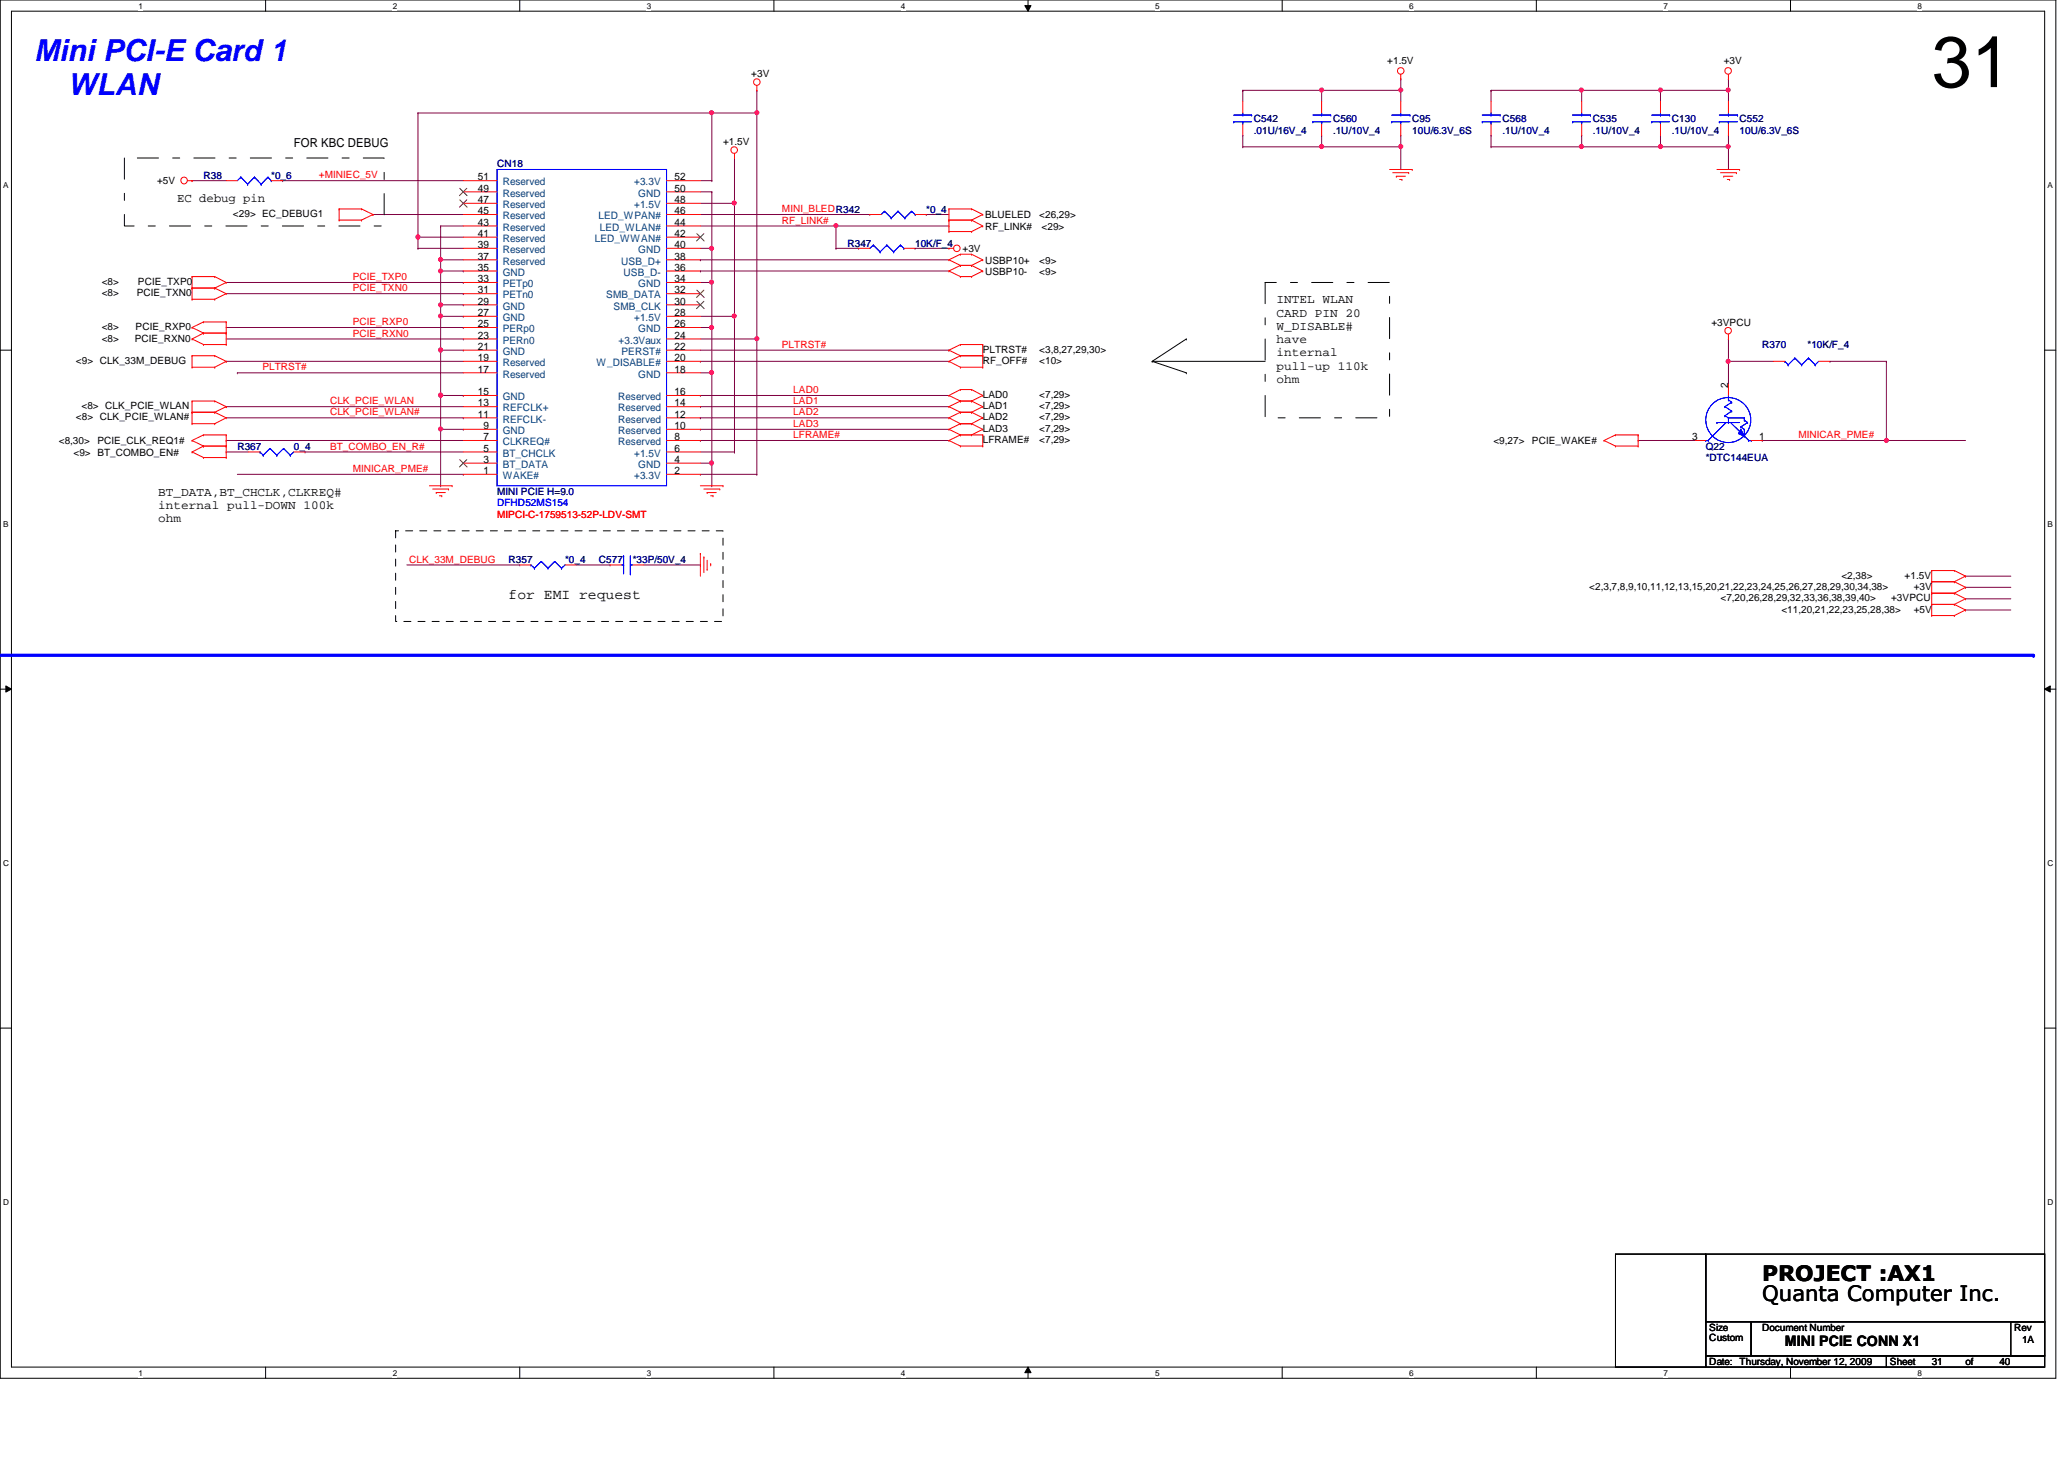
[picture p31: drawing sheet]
<svg xmlns="http://www.w3.org/2000/svg" width="297mm" height="210mm" viewBox="0 0 297 210" stroke-linecap="round" stroke-linejoin="round" font-family="sans-serif">
<defs><g id="words">
<text font-size="10.4" x="278" y="12.5">31</text>
<g font-size="4.4" fill="#00f">
<text x="4.9" y="8.8">Mini PCI-E Card 1</text>
<text x="9.8" y="13.7">WLAN</text>
</g>
<g font-size="3">
<text x="253.6" y="184.3">PROJECT :AX1</text>
<text x="253.6" y="187.2">Quanta Computer Inc.</text>
</g>
<g font-size="2.1">
<text x="73.2" y="86.1">for EMI request</text>
<text x="256.9" y="193.7">MINI PCIE CONN X1</text>
</g>
<g font-size="1.8">
<text x="42.3" y="21.1">FOR KBC DEBUG</text>
<text x="25.5" y="29">EC debug pin</text>
<text x="183.7" y="43.6">INTEL WLAN</text>
<text x="183.7" y="45.6">CARD PIN 20</text>
<text x="183.7" y="47.5">W_DISABLE#</text>
<text x="183.7" y="49.4">have</text>
<text x="183.7" y="51.3">internal</text>
<text x="183.7" y="53.2">pull-up 110k</text>
<text x="183.7" y="55.1">ohm</text>
<text x="22.8" y="71.3">BT_DATA,BT_CHCLK,CLKREQ#</text>
<text x="22.8" y="73.2">internal pull-DOWN 100k</text>
<text x="22.8" y="75.1">ohm</text>
</g>
<g font-size="1.5">
<text x="68.8" y="26">51</text>
<text x="68.8" y="27.6">49</text>
<text x="68.8" y="29.2">47</text>
<text x="97.1" y="26">52</text>
<text x="97.1" y="27.6">50</text>
<text x="97.1" y="29.2">48</text>
<text x="68.8" y="30.8">45</text>
<text x="68.8" y="32.5">43</text>
<text x="68.8" y="34.1">41</text>
<text x="68.8" y="35.7">39</text>
<text x="97.1" y="30.8">46</text>
<text x="97.1" y="32.5">44</text>
<text x="97.1" y="34.1">42</text>
<text x="97.1" y="35.7">40</text>
<text x="68.8" y="37.3">37</text>
<text x="68.8" y="38.9">35</text>
<text x="68.8" y="40.6">33</text>
<text x="97.1" y="37.3">38</text>
<text x="97.1" y="38.9">36</text>
<text x="97.1" y="40.6">34</text>
<text x="68.8" y="42.2">31</text>
<text x="68.8" y="43.8">29</text>
<text x="68.8" y="45.5">27</text>
<text x="68.8" y="47.1">25</text>
<text x="97.1" y="42.2">32</text>
<text x="97.1" y="43.8">30</text>
<text x="97.1" y="45.5">28</text>
<text x="97.1" y="47.1">26</text>
<text x="68.8" y="48.7">23</text>
<text x="68.8" y="50.3">21</text>
<text x="68.8" y="51.9">19</text>
<text x="68.8" y="53.6">17</text>
<text x="97.1" y="48.7">24</text>
<text x="97.1" y="50.3">22</text>
<text x="97.1" y="51.9">20</text>
<text x="97.1" y="53.6">18</text>
<text x="68.8" y="56.9">15</text>
<text x="68.8" y="58.5">13</text>
<text x="97.1" y="56.9">16</text>
<text x="97.1" y="58.5">14</text>
<text x="248.7" y="55.8" transform="rotate(-90 248.7 55.8)">2</text>
<text x="68.8" y="60.1">11</text>
<text x="69.6" y="61.7">9</text>
<text x="69.6" y="63.3">7</text>
<text x="69.6" y="65">5</text>
<text x="97.1" y="65">6</text>
<text x="97.1" y="60.1">12</text>
<text x="97.1" y="61.7">10</text>
<text x="97.1" y="63.3">8</text>
<text x="243.5" y="63.3">3</text>
<text x="253.2" y="63.3">1</text>
<text x="69.6" y="66.6">3</text>
<text x="69.6" y="68.2">1</text>
<text x="97.1" y="66.6">4</text>
<text x="97.1" y="68.2">2</text>
</g>
<g font-size="1.5" fill="#004080">
<text x="72.3" y="26.7">Reserved</text>
<text x="72.3" y="28.3">Reserved</text>
<text x="72.3" y="29.9">Reserved</text>
<text x="91.3" y="26.7">+3.3V</text>
<text x="91.3" y="29.9">+1.5V</text>
<text x="91.9" y="28.3">GND</text>
<text x="72.3" y="31.5">Reserved</text>
<text x="72.3" y="33.2">Reserved</text>
<text x="72.3" y="34.8">Reserved</text>
<text x="85.6" y="34.8">LED_WWAN#</text>
<text x="86.1" y="31.5">LED_WPAN#</text>
<text x="86.3" y="33.2">LED_WLAN#</text>
<text x="72.3" y="36.4">Reserved</text>
<text x="72.3" y="38.1">Reserved</text>
<text x="72.3" y="39.7">GND</text>
<text x="72.3" y="41.3">PETp0</text>
<text x="89.4" y="38.1">USB_D+</text>
<text x="89.7" y="39.7">USB_D-</text>
<text x="91.9" y="36.4">GND</text>
<text x="91.9" y="41.3">GND</text>
<text x="72.3" y="42.9">PETn0</text>
<text x="72.3" y="44.5">GND</text>
<text x="72.3" y="46.2">GND</text>
<text x="72.3" y="47.8">PERp0</text>
<text x="87.2" y="42.9">SMB_DATA</text>
<text x="88.3" y="44.5">SMB_CLK</text>
<text x="91.3" y="46.2">+1.5V</text>
<text x="91.9" y="47.8">GND</text>
<text x="72.3" y="49.4">PERn0</text>
<text x="72.3" y="51.1">GND</text>
<text x="72.3" y="52.7">Reserved</text>
<text x="85.8" y="52.7">W_DISABLE#</text>
<text x="89" y="49.4">+3.3Vaux</text>
<text x="89.4" y="51.1">PERST#</text>
<text x="72.3" y="54.3">Reserved</text>
<text x="72.3" y="57.6">GND</text>
<text x="72.3" y="59.2">REFCLK+</text>
<text x="89" y="57.6">Reserved</text>
<text x="89" y="59.2">Reserved</text>
<text x="91.9" y="54.3">GND</text>
<text x="72.3" y="60.8">REFCLK-</text>
<text x="72.3" y="62.4">GND</text>
<text x="72.3" y="64.1">CLKREQ#</text>
<text x="72.3" y="65.7">BT_CHCLK</text>
<text x="89" y="60.8">Reserved</text>
<text x="89" y="62.4">Reserved</text>
<text x="89" y="64.1">Reserved</text>
<text x="91.3" y="65.7">+1.5V</text>
<text x="72.3" y="67.3">BT_DATA</text>
<text x="72.3" y="68.9">WAKE#</text>
<text x="91.3" y="68.9">+3.3V</text>
<text x="91.9" y="67.3">GND</text>
</g>
<g font-size="1.4">
<text x="108.1" y="11.1">+3V</text>
<text x="199.6" y="9.1">+1.5V</text>
<text x="248.1" y="9.1">+3V</text>
<text x="104.1" y="20.8">+1.5V</text>
<text x="22.6" y="26.5">+5V</text>
<text x="33.5" y="31.2">&lt;29&gt; EC_DEBUG1</text>
<text x="141.8" y="33">RF_LINK#</text>
<text x="141.8" y="31.4">BLUELED</text>
<text x="149.6" y="31.4">&lt;26,29&gt;</text>
<text x="149.9" y="33">&lt;29&gt;</text>
<text x="14.6" y="41">&lt;8&gt;</text>
<text x="19.9" y="41">PCIE_TXP0</text>
<text x="138.5" y="36.3">+3V</text>
<text x="141.8" y="37.9">USBP10+</text>
<text x="141.8" y="39.5">USBP10-</text>
<text x="149.6" y="39.5">&lt;9&gt;</text>
<text x="149.6" y="37.9">&lt;9&gt;</text>
<text x="14.6" y="42.6">&lt;8&gt;</text>
<text x="14.6" y="47.5">&lt;8&gt;</text>
<text x="19.5" y="47.5">PCIE_RXP0</text>
<text x="19.7" y="42.6">PCIE_TXN0</text>
<text x="246.3" y="46.9">+3VPCU</text>
<text x="10.9" y="52.4">&lt;9&gt; CLK_33M_DEBUG</text>
<text x="14.6" y="49.1">&lt;8&gt;</text>
<text x="19.4" y="49.1">PCIE_RXN0</text>
<text x="141.4" y="52.4">RF_OFF#</text>
<text x="141.4" y="50.8">PLTRST#</text>
<text x="149.6" y="52.4">&lt;10&gt;</text>
<text x="149.6" y="50.8">&lt;3,8,27,29,30&gt;</text>
<text x="11.7" y="58.9">&lt;8&gt; CLK_PCIE_WLAN</text>
<text x="141.4" y="57.3">LAD0</text>
<text x="141.4" y="58.9">LAD1</text>
<text x="149.6" y="57.3">&lt;7,29&gt;</text>
<text x="149.6" y="58.9">&lt;7,29&gt;</text>
<text x="8.5" y="63.9">&lt;8,30&gt;</text>
<text x="10.6" y="65.5">&lt;9&gt; BT_COMBO_EN#</text>
<text x="10.9" y="60.5">&lt;8&gt; CLK_PCIE_WLAN#</text>
<text x="14" y="63.9">PCIE_CLK_REQ1#</text>
<text x="141.4" y="60.5">LAD2</text>
<text x="141.4" y="63.8">LFRAME#</text>
<text x="141.4" y="62.1">LAD3</text>
<text x="149.6" y="60.5">&lt;7,29&gt;</text>
<text x="149.6" y="63.8">&lt;7,29&gt;</text>
<text x="149.6" y="62.1">&lt;7,29&gt;</text>
<text x="214.9" y="63.9">&lt;9,27&gt;</text>
<text x="220.5" y="63.9">PCIE_WAKE#</text>
<text x="265" y="83.3">&lt;2,38&gt;</text>
<text x="274.1" y="83.3">+1.5V</text>
<text x="228.7" y="84.9">&lt;2,3,7,8,9,10,11,12,13,15,20,21,22,23,24,25,26,27,28,29,30,34,38&gt;</text>
<text x="247.6" y="86.5">&lt;7,20,26,28,29,32,33,36,38,39,40&gt;</text>
<text x="256.4" y="88.1">&lt;11,20,21,22,23,25,28,38&gt;</text>
<text x="272.2" y="86.5">+3VPCU</text>
<text x="275.4" y="84.9">+3V</text>
<text x="275.4" y="88.1">+5V</text>
<text x="246" y="191.5">Size</text>
<text x="253.6" y="191.5">Document Number</text>
<text x="289.9" y="191.5">Rev</text>
<text x="246" y="196.4">Date: Thursday, November 12, 2009</text>
<text x="246" y="193">Custom</text>
<text x="272" y="196.4">Sheet</text>
<text x="278" y="196.4">31</text>
<text x="282.9" y="196.4">of</text>
<text x="287.7" y="196.4">40</text>
<text x="291" y="193.2">1A</text>
</g>
<g font-size="1.4" fill="#000080">
<text x="180.5" y="17.6">C542</text>
<text x="191.9" y="17.6">C560</text>
<text x="203.2" y="17.6">C95</text>
<text x="216.2" y="17.6">C568</text>
<text x="229.2" y="17.6">C535</text>
<text x="240.6" y="17.6">C130</text>
<text x="250.4" y="17.6">C552</text>
<text x="180.5" y="19.2">.01U/16V_4</text>
<text x="191.9" y="19.2">.1U/10V_4</text>
<text x="203.2" y="19.2">10U/6.3V_6S</text>
<text x="216.2" y="19.2">.1U/10V_4</text>
<text x="229.2" y="19.2">.1U/10V_4</text>
<text x="240.6" y="19.2">.1U/10V_4</text>
<text x="250.4" y="19.2">10U/6.3V_6S</text>
<text x="29.3" y="25.7">R38</text>
<text x="39" y="25.7">*0_6</text>
<text x="71.5" y="24.1">CN18</text>
<text x="122" y="35.5">R347</text>
<text x="131.7" y="35.5">10K/F_4</text>
<text x="133.3" y="30.6">*0_4</text>
<text x="253.6" y="50.1">R370</text>
<text x="260.1" y="50.1">*10K/F_4</text>
<text x="34.2" y="64.7">R367</text>
<text x="42.3" y="64.7">0_4</text>
<text x="245.5" y="64.7">Q22</text>
<text x="71.5" y="71.2">MINI PCIE H=9.0</text>
<text x="245.5" y="66.4">*DTC144EUA</text>
<text x="73.2" y="81">R357</text>
<text x="81.3" y="81">*0_4</text>
<text x="86.2" y="81">C577</text>
<text x="91.1" y="81">*33P/50V_4</text>
</g>
<g font-size="1.4" fill="#f00">
<text x="45.9" y="25.7">+MINIEC_5V</text>
<text x="112.5" y="30.5">MINI_BLEDR342</text>
<text x="112.5" y="32.2">RF_LINK#</text>
<text x="50.8" y="41.9">PCIE_TXN0</text>
<text x="50.8" y="40.3">PCIE_TXP0</text>
<text x="50.8" y="46.8">PCIE_RXP0</text>
<text x="37.8" y="53.3">PLTRST#</text>
<text x="50.8" y="48.4">PCIE_RXN0</text>
<text x="112.5" y="50">PLTRST#</text>
<text x="47.5" y="58.2">CLK_PCIE_WLAN</text>
<text x="47.5" y="59.8">CLK_PCIE_WLAN#</text>
<text x="114.2" y="56.6">LAD0</text>
<text x="114.2" y="58.2">LAD1</text>
<text x="114.2" y="59.8">LAD2</text>
<text x="47.5" y="64.7">BT_COMBO_EN_R#</text>
<text x="114.2" y="63">LFRAME#</text>
<text x="114.2" y="61.4">LAD3</text>
<text x="258.8" y="63">MINICAR_PME#</text>
<text x="50.8" y="67.9">MINICAR_PME#</text>
<text x="71.5" y="74.5">MIPCI-C-1759513-52P-LDV-SMT</text>
<text x="58.9" y="80.9">CLK_33M_DEBUG</text>
</g>
<text font-size="1.4" fill="#00f" x="71.5" y="72.9">DFHD52MS154</text>
<g font-size="1.2">
<text x="19.9" y="1.2">1</text>
<text x="56.5" y="1.2">2</text>
<text x="93.1" y="1.2">3</text>
<text x="129.7" y="1.2">4</text>
<text x="166.2" y="1.2">5</text>
<text x="202.8" y="1.2">6</text>
<text x="239.4" y="1.2">7</text>
<text x="276" y="1.2">8</text>
<text x=".5" y="27.1">A</text>
<text x="294.7" y="27.1">A</text>
<text x=".5" y="75.8">B</text>
<text x="294.7" y="75.8">B</text>
<text x=".5" y="124.6">C</text>
<text x="294.7" y="124.6">C</text>
<text x=".5" y="173.4">D</text>
<text x="294.7" y="173.4">D</text>
<text x="19.9" y="197.9">1</text>
<text x="56.5" y="197.9">2</text>
<text x="93.1" y="197.9">3</text>
<text x="129.7" y="197.9">4</text>
<text x="166.2" y="197.9">5</text>
<text x="202.8" y="197.9">6</text>
<text x="239.4" y="197.9">7</text>
<text x="276" y="197.9">8</text>
</g>
</g></defs>
<path d="M0 0h295.9v198.3h-295.9zM1.6 1.6h292.7v195.1h-292.7z" fill="none" stroke="#000" stroke-width=".14"/>
<g fill="#fff">
<path d="M19.9 .2h.6v1.3h-.6z"/>
<path d="M19.9 196.8h.6v1.4h-.6z"/>
</g>
<path d="M38.2 0v1.6M38.2 196.7v1.6" fill="none" stroke="#000" stroke-width=".14"/>
<g fill="#fff">
<path d="M56.5 .2h.6v1.3h-.6z"/>
<path d="M56.5 196.8h.6v1.4h-.6z"/>
</g>
<path d="M74.8 0v1.6M74.8 196.7v1.6" fill="none" stroke="#000" stroke-width=".14"/>
<g fill="#fff">
<path d="M93.1 .2h.6v1.3h-.6z"/>
<path d="M93.1 196.8h.6v1.4h-.6z"/>
</g>
<path d="M111.4 0v1.6M111.4 196.7v1.6" fill="none" stroke="#000" stroke-width=".14"/>
<g fill="#fff">
<path d="M129.7 .2h.6v1.3h-.6z"/>
<path d="M129.7 196.8h.6v1.4h-.6z"/>
</g>
<path d="M147.5 .8h.9l-.4 .8zM148 0v1.6M148 196.7l.4 .8h-.9zM148 196.7v1.6" fill="none" stroke="#000" stroke-width=".14"/>
<path d="M147.5 .8h.9l-.4 .8zM148 196.7l.4 .8h-.9z" fill="#000"/>
<g fill="#fff">
<path d="M166.2 .2h.6v1.3h-.6z"/>
<path d="M166.2 196.8h.6v1.4h-.6z"/>
</g>
<path d="M184.5 0v1.6M184.5 196.7v1.6" fill="none" stroke="#000" stroke-width=".14"/>
<g fill="#fff">
<path d="M202.8 .2h.6v1.3h-.6z"/>
<path d="M202.8 196.8h.6v1.4h-.6z"/>
</g>
<path d="M221.1 0v1.6M221.1 196.7v1.6" fill="none" stroke="#000" stroke-width=".14"/>
<g fill="#fff">
<path d="M239.4 .2h.6v1.3h-.6z"/>
<path d="M239.4 196.8h.6v1.4h-.6z"/>
</g>
<path d="M257.7 0v1.6M257.7 196.7v1.6" fill="none" stroke="#000" stroke-width=".14"/>
<g fill="#fff">
<path d="M276 .2h.6v1.3h-.6z"/>
<path d="M276 196.8h.6v1.4h-.6z"/>
<path d="M.5 26h.7v1.3h-.7z"/>
<path d="M294.7 26h.7v1.3h-.7z"/>
<path d="M.5 74.8h.7v1.3h-.7z"/>
<path d="M294.7 74.8h.7v1.3h-.7z"/>
</g>
<path d="M0 50.4h1.6M294.3 50.4h1.6" fill="none" stroke="#000" stroke-width=".14"/>
<g fill="#fff">
<path d="M.5 123.5h.8v1.3h-.8z"/>
<path d="M294.7 123.5h.8v1.3h-.8z"/>
</g>
<path d="M0 99.1h1.6M.8 98.7l.8 .4-.8 .5zM294.3 99.1l.8-.4v.9zM294.3 99.1h1.6" fill="none" stroke="#000" stroke-width=".14"/>
<path d="M.8 98.7l.8 .4-.8 .5zM294.3 99.1l.8-.4v.9z" fill="#000"/>
<g fill="#fff">
<path d="M.5 172.3h.8v1.3h-.8z"/>
<path d="M294.7 172.3h.8v1.3h-.8z"/>
</g>
<path d="M0 147.9h1.6M294.3 147.9h1.6" fill="none" stroke="#000" stroke-width=".14"/>
<path d="M63.4 37.4h.1M63.4 37.4h3.3M282.9 82.9h.1M282.9 84.5h.1M282.9 87.8h.1M282.9 86.1h.1M282.9 82.9h6.5M282.9 84.5h6.5M282.9 87.8h6.5M282.9 86.1h6.5" fill="none" stroke="#800040" stroke-width=".14"/>
<circle cx="63.4" cy="37.3" r=".3" fill="#f0f"/>
<circle cx="63.4" cy="37.3" r=".3" fill="none" stroke="#f0f" stroke-width=".14"/>
<path d="M60.2 35.7h.1M60.2 34.1h.1M60.2 35.7h6.5M60.2 34.1v1.6M60.2 34.1h6.5M63.4 39h.1M63.4 32.5h.1M63.4 37.4h.1M63.4 32.5v6.5M63.4 32.5h3.3M43.9 65h.1M43.9 65h22.8" fill="none" stroke="#800040" stroke-width=".14"/>
<circle cx="60.1" cy="34.1" r=".31" fill="#f0f"/>
<circle cx="60.1" cy="34.1" r=".31" fill="none" stroke="#f0f" stroke-width=".14"/>
<g fill="none" stroke="#800040" stroke-width=".14">
<path d="M60.2 16.3h.1M60.2 16.3v17.8M214.6 13h.1M214.6 19.5h.1M214.6 13v1.6M214.6 19.5v1.6M227.6 13h.1M227.6 19.5h.1M227.6 13v1.6M227.6 19.5v1.6M248.7 52h.1M248.7 52h6.5"/>
<path d="M248.7 52v3.2M32.6 65h.1M32.6 65h3.2"/>
</g>
<circle cx="248.7" cy="52" r=".3" fill="#f0f"/>
<circle cx="248.7" cy="52" r=".3" fill="none" stroke="#f0f" stroke-width=".14"/>
<path d="M227.6 13h.1M227.6 13h11.4M263.4 52h.1M263.4 52h8.1M271.5 52h.1M271.5 52v11.4" fill="none" stroke="#800040" stroke-width=".14"/>
<circle cx="239" cy="12.9" r=".3" fill="#f0f"/>
<circle cx="239" cy="12.9" r=".3" fill="none" stroke="#f0f" stroke-width=".14"/>
<circle cx="227.6" cy="12.9" r=".3" fill="#f0f"/>
<circle cx="227.6" cy="12.9" r=".3" fill="none" stroke="#f0f" stroke-width=".14"/>
<path d="M214.6 13h.1M214.6 13h13M120.3 35.7h.1M120.3 32.5v3.2M120.3 35.7h3.3M123.6 35.7h.1M133.3 30.9h.1M133.3 30.9h3.3M227.6 21.1h.1M227.6 21.1h11.4" fill="none" stroke="#800040" stroke-width=".14"/>
<circle cx="239" cy="21.1" r=".3" fill="#f0f"/>
<circle cx="239" cy="21.1" r=".3" fill="none" stroke="#f0f" stroke-width=".14"/>
<circle cx="227.6" cy="21.1" r=".3" fill="#f0f"/>
<circle cx="227.6" cy="21.1" r=".3" fill="none" stroke="#f0f" stroke-width=".14"/>
<path d="M201.6 19.5h.1M201.6 19.5v1.6M248.7 11.3h.1M248.7 19.5h.1M248.7 11.3v1.7M248.7 19.5v1.6M178.9 21.1h.1M178.9 21.1h11.3M214.6 21.1h.1M214.6 21.1h13M271.5 63.4h.1M271.5 63.4h11.4" fill="none" stroke="#800040" stroke-width=".14"/>
<circle cx="271.5" cy="63.4" r=".3" fill="#f0f"/>
<circle cx="271.5" cy="63.4" r=".3" fill="none" stroke="#f0f" stroke-width=".14"/>
<path d="M108.9 16.3v32.5M108.9 48.8h.1" fill="none" stroke="#800040" stroke-width=".14"/>
<circle cx="108.9" cy="48.7" r=".3" fill="#f0f"/>
<circle cx="108.9" cy="48.7" r=".3" fill="none" stroke="#f0f" stroke-width=".14"/>
<g fill="none" stroke="#800040" stroke-width=".14">
<path d="M60.2 16.3h42.2M102.4 16.3h.1M102.4 16.3v9.7M108.9 13h.1M108.9 13v3.3M100.8 39h.1M100.8 37.4h.1M100.8 30.9h24.4M100.8 39h35.8M100.8 37.4h35.8M125.2 30.9h.1M32.6 52h.1"/>
<path d="M32.6 52h34.1M34.2 53.6h.1M34.2 53.6h32.5M100.8 56.9h.1M100.8 58.5h.1M100.8 56.9h35.8M100.8 58.5h35.8M248.7 48.8h.1M248.7 48.8v3.2M100.8 63.4h.1M100.8 61.8h.1M100.8 60.1h.1"/>
<path d="M100.8 63.4h35.8M100.8 61.8h35.8M100.8 60.1h35.8M253.6 63.4h.1M253.6 63.4h17.9M58.5 81.3h16.3M74.8 81.3h.1M82.9 81.3h4.9M87.8 81.3h.1M92.7 81.3h8.1M100.8 81.3h.1"/>
</g>
<circle cx="102.4" cy="16.2" r=".3" fill="#f0f"/>
<circle cx="102.4" cy="16.2" r=".3" fill="none" stroke="#f0f" stroke-width=".14"/>
<path d="M102.4 16.3h6.5M108.9 16.3h.1" fill="none" stroke="#800040" stroke-width=".14"/>
<circle cx="108.9" cy="16.2" r=".3" fill="#f0f"/>
<circle cx="108.9" cy="16.2" r=".3" fill="none" stroke="#f0f" stroke-width=".14"/>
<g fill="none" stroke="#800040" stroke-width=".14">
<path d="M239 13h.1M239 13v1.6M100.8 32.5h19.5M120.3 32.5h.1M32.6 58.5h.1M32.6 42.2h34.1M32.6 48.8h34.1M32.6 58.5h34.1M32.6 47.1h34.1M32.6 40.6h34.1M66.7 42.2h.1M66.7 48.8h.1"/>
<path d="M66.7 47.1h.1M66.7 40.6h.1M100.8 50.4h35.8M136.6 50.4h.1M32.6 63.4h.1M32.6 60.1h34.1M32.6 63.4h34.1M34.2 68.2h32.5M66.7 68.2h.1M66.7 60.1h.1M100.8 68.2h.1M100.8 68.2h8.1"/>
</g>
<circle cx="120.3" cy="32.5" r=".3" fill="#f0f"/>
<circle cx="120.3" cy="32.5" r=".3" fill="none" stroke="#f0f" stroke-width=".14"/>
<g fill="none" stroke="#800040" stroke-width=".14">
<path d="M63.4 39v4.9M100.8 26h1.6M102.4 26h.1M105.7 29.3h.1M105.7 22.7v6.6M190.2 21.1h.1M190.2 21.1h11.4M63.4 43.9h.1M63.4 50.4h3.3M66.7 50.4h.1M100.8 48.8h8.1M100.8 45.5h4.9"/>
<path d="M105.7 45.5h.1M108.9 48.8h.1"/>
</g>
<circle cx="63.4" cy="43.9" r=".3" fill="#f0f"/>
<circle cx="63.4" cy="43.9" r=".3" fill="none" stroke="#f0f" stroke-width=".14"/>
<path d="M63.4 56.9v4.9M63.4 61.8h.1" fill="none" stroke="#800040" stroke-width=".14"/>
<circle cx="63.4" cy="56.8" r=".3" fill="#f0f"/>
<circle cx="63.4" cy="56.8" r=".3" fill="none" stroke="#f0f" stroke-width=".14"/>
<circle cx="63.4" cy="61.7" r=".3" fill="#f0f"/>
<circle cx="63.4" cy="61.7" r=".3" fill="none" stroke="#f0f" stroke-width=".14"/>
<path d="M63.4 45.5h3.3M66.7 45.5h.1M102.4 47.1h.1M102.4 40.6v6.5" fill="none" stroke="#800040" stroke-width=".14"/>
<circle cx="102.4" cy="47.1" r=".3" fill="#f0f"/>
<circle cx="102.4" cy="47.1" r=".3" fill="none" stroke="#f0f" stroke-width=".14"/>
<path d="M178.9 13h.1M178.9 13v1.6M190.2 13h.1M190.2 13v1.6M102.4 53.6h.1M102.4 47.1v6.5" fill="none" stroke="#800040" stroke-width=".14"/>
<circle cx="102.4" cy="53.6" r=".3" fill="#f0f"/>
<circle cx="102.4" cy="53.6" r=".3" fill="none" stroke="#f0f" stroke-width=".14"/>
<path d="M178.9 13h.1M178.9 13h11.3M239 13h.1M239 13h9.7M248.7 13h.1M248.7 13v1.6" fill="none" stroke="#800040" stroke-width=".14"/>
<circle cx="248.7" cy="12.9" r=".3" fill="#f0f"/>
<circle cx="248.7" cy="12.9" r=".3" fill="none" stroke="#f0f" stroke-width=".14"/>
<path d="M239 19.5h.1M239 19.5v1.6M63.4 39h3.3M66.7 39h.1M63.4 43.9h3.3M66.7 43.9h.1M105.7 45.5v19.5M105.7 65h.1" fill="none" stroke="#800040" stroke-width=".14"/>
<circle cx="63.4" cy="39" r=".3" fill="#f0f"/>
<circle cx="63.4" cy="39" r=".3" fill="none" stroke="#f0f" stroke-width=".14"/>
<path d="M201.6 21.1h.1M201.6 21.1v3.3" fill="none" stroke="#800040" stroke-width=".14"/>
<circle cx="201.6" cy="21.1" r=".3" fill="#f0f"/>
<circle cx="201.6" cy="21.1" r=".3" fill="none" stroke="#f0f" stroke-width=".14"/>
<path d="M178.9 19.5h.1M178.9 19.5v1.6M105.7 29.3v16.2M100.8 47.1h1.6M100.8 53.6h1.6M100.8 40.6h1.6M102.4 47.1h.1M102.4 53.6h.1M102.4 40.6h.1M105.7 45.5h.1M63.4 61.8h3.3M66.7 61.8h.1" fill="none" stroke="#800040" stroke-width=".14"/>
<circle cx="105.7" cy="29.2" r=".3" fill="#f0f"/>
<circle cx="105.7" cy="29.2" r=".3" fill="none" stroke="#f0f" stroke-width=".14"/>
<circle cx="105.7" cy="45.5" r=".3" fill="#f0f"/>
<circle cx="105.7" cy="45.5" r=".3" fill="none" stroke="#f0f" stroke-width=".14"/>
<path d="M190.2 13h.1M190.2 13h11.4M100.8 65h4.9M105.7 65h.1" fill="none" stroke="#800040" stroke-width=".14"/>
<circle cx="201.6" cy="12.9" r=".3" fill="#f0f"/>
<circle cx="201.6" cy="12.9" r=".3" fill="none" stroke="#f0f" stroke-width=".14"/>
<circle cx="190.2" cy="12.9" r=".3" fill="#f0f"/>
<circle cx="190.2" cy="12.9" r=".3" fill="none" stroke="#f0f" stroke-width=".14"/>
<path d="M248.7 21.1h.1M248.7 21.1v3.3" fill="none" stroke="#800040" stroke-width=".14"/>
<circle cx="248.7" cy="21.1" r=".3" fill="#f0f"/>
<circle cx="248.7" cy="21.1" r=".3" fill="none" stroke="#f0f" stroke-width=".14"/>
<path d="M100.8 27.6h1.6M102.4 27.6h.1M63.4 56.9h.1M63.4 50.4v6.5" fill="none" stroke="#800040" stroke-width=".14"/>
<circle cx="63.4" cy="56.8" r=".3" fill="#f0f"/>
<circle cx="63.4" cy="56.8" r=".3" fill="none" stroke="#f0f" stroke-width=".14"/>
<path d="M63.4 50.4h.1M63.4 56.9h3.3M63.4 45.5v4.9M66.7 56.9h.1M63.4 69.9h.1M63.4 61.8v8.1" fill="none" stroke="#800040" stroke-width=".14"/>
<circle cx="63.4" cy="50.4" r=".31" fill="#f0f"/>
<circle cx="63.4" cy="50.4" r=".31" fill="none" stroke="#f0f" stroke-width=".14"/>
<path d="M102.4 35.7h.1M102.4 27.6v8.1" fill="none" stroke="#800040" stroke-width=".14"/>
<circle cx="102.4" cy="35.7" r=".3" fill="#f0f"/>
<circle cx="102.4" cy="35.7" r=".3" fill="none" stroke="#f0f" stroke-width=".14"/>
<path d="M190.2 19.5h.1M190.2 19.5v1.6M201.6 13h.1M201.6 11.3h.1M201.6 11.3v3.3" fill="none" stroke="#800040" stroke-width=".14"/>
<circle cx="190.2" cy="21.1" r=".3" fill="#f0f"/>
<circle cx="190.2" cy="21.1" r=".3" fill="none" stroke="#f0f" stroke-width=".14"/>
<path d="M102.4 53.6v13M102.4 66.6h.1" fill="none" stroke="#800040" stroke-width=".14"/>
<circle cx="102.4" cy="66.6" r=".31" fill="#f0f"/>
<circle cx="102.4" cy="66.6" r=".31" fill="none" stroke="#f0f" stroke-width=".14"/>
<path d="M131.7 35.7h.1M131.7 35.7h4.9M239 21.1h.1M239 21.1h9.7M63.4 45.5h.1M63.4 43.9v1.6M100.8 52h.1M100.8 52h35.8" fill="none" stroke="#800040" stroke-width=".14"/>
<circle cx="63.4" cy="45.5" r=".3" fill="#f0f"/>
<circle cx="63.4" cy="45.5" r=".3" fill="none" stroke="#f0f" stroke-width=".14"/>
<path d="M100.8 29.3h4.9M100.8 35.7h1.6M102.4 35.7h.1M102.4 35.7v4.9M105.7 29.3h.1M120.3 32.5h16.3M136.6 32.5h.1M102.4 40.6h.1M100.8 66.6h1.6M102.4 66.6h.1M102.4 69.9h.1M102.4 66.6v3.3" fill="none" stroke="#800040" stroke-width=".14"/>
<circle cx="102.4" cy="40.6" r=".3" fill="#f0f"/>
<circle cx="102.4" cy="40.6" r=".3" fill="none" stroke="#f0f" stroke-width=".14"/>
<path d="M27.6 26h.1M27.6 26h5M40.7 26h.1M40.7 26h26M53.7 30.9h.1M53.7 30.9h13M108.9 48.8v19.4M108.9 68.2h.1M235.8 63.4h.1M235.8 63.4h8.1" fill="none" stroke="#800040" stroke-width=".14"/>
<g fill="none" stroke="#f00" stroke-width=".14">
<path d="M108.9 13h.1M108.9 12.3v.7M201.6 11.3h.1M201.6 10.7v.6M248.7 11.3h.1M248.7 10.7v.6M27 26h.6M27.6 39.8h.1M27.6 26h.1M27.6 39.8v3.3M27.6 39.8h3.3M30.9 39.8h.1"/>
<path d="M30.9 39.8l1.7 .8M48.8 30.1h.1M48.8 31.7h.1M48.8 31.7h3.2M48.8 30.1h3.2M48.8 30.1v1.6M52 30.1h.1M52 31.7h.1M52 30.1l1.7 .8M53.7 30.9h.1M53.7 30.9l-1.7 .8M105.7 22.7h.1"/>
<path d="M105.7 22.1v.6M136.6 33.3h.1M136.6 31.7h.1M136.6 30.1h.1M136.6 37.4h.1M136.6 39h.1M136.6 35.7h.1M136.6 31.7h3.2M136.6 33.3h3.2M136.6 30.1v3.2M136.6 30.1h3.2M136.6 37.4l1.6 .8"/>
<path d="M136.6 39l1.6 .8M136.6 35.7h.6M138.2 36.6h.1M138.2 38.2h.1M138.2 39.8h.1M138.2 39.8h1.6M138.2 36.6l-1.6 .8M138.2 36.6h1.6M138.2 38.2h1.6M138.2 38.2l-1.6 .8M139.8 31.7h.1M139.8 33.3h.1"/>
<path d="M139.8 30.1h.1M139.8 36.6h.1M139.8 38.2h.1M139.8 39.8h.1M139.8 31.7l1.6 .8M139.8 30.1l1.6 .8M139.8 36.6l1.6 .8M139.8 38.2l1.6 .8M141.4 32.5h.1M141.4 30.9h.1M141.4 37.4h.1M141.4 39h.1"/>
<path d="M141.4 32.5l-1.6 .8M141.4 30.9l-1.6 .8M141.4 37.4l-1.6 .8M141.4 39l-1.6 .8M200 24.4h3.2M200.4 24.8h2.3M201 25.4h.1M201 25.4h1.3M201.4 25.8h.4M201.8 25.8h.1M202.7 24.8h.1M203.2 24.4h.1"/>
<path d="M247.1 24.4h3.3M247.6 24.8h2.3M248.1 25.4h.1M248.1 25.4h1.3M248.6 25.8h.3M248.9 25.8h.1M249.9 24.8h.1M250.4 24.4h.1M27.6 48.8h.1M27.6 47.1h.1M27.6 59.3h.1M27.6 57.7h.1"/>
<path d="M27.6 41.4h.1M27.6 43.1h.1M27.6 52.8h.1M27.6 51.2h.1M27.6 48.8l1.7 .8M27.6 47.1l1.7 .8M27.6 59.3h3.3M27.6 51.2v1.6M27.6 57.7v3.3M27.6 57.7h3.3M27.6 52.8h3.3M27.6 51.2h3.3"/>
<path d="M27.6 41.4h3.3M27.6 43.1h3.3M29.3 47.9h.1M29.3 49.6h.1M29.3 46.3h.1M29.3 47.9h3.3M29.3 47.9l-1.7 .9M29.3 49.6h3.3M29.3 46.3h3.3M29.3 46.3l-1.7 .8M30.9 59.3h.1M30.9 57.7h.1"/>
<path d="M30.9 41.4h.1M30.9 43.1h.1M30.9 51.2h.1M30.9 52.8h.1M30.9 59.3l1.7 .8M30.9 57.7l1.7 .8M30.9 41.4l1.7 .8M30.9 51.2l1.7 .8M32.6 49.6h.1M32.6 47.9h.1M32.6 46.3h.1M32.6 58.5h.1"/>
<path d="M32.6 40.6h.1M32.6 42.2h.1M32.6 52h.1M32.6 46.3v3.3M32.6 58.5l-1.7 .8M32.6 40.6l-1.7 .8M32.6 42.2l-1.7 .9M32.6 52l-1.7 .8M136.6 52h.1M136.6 50.4h.1M136.6 56.9h.1M136.6 58.5h.1"/>
<path d="M136.6 52l1.6 .8M136.6 50.4l1.6 .8M136.6 56.9l1.6 .8M136.6 58.5l1.6 .8M138.2 52.8h.1M138.2 51.2h.1M138.2 49.6h.1M138.2 57.7h.1M138.2 56h.1M138.2 59.3h.1M138.2 49.6h3.2M138.2 59.3h1.6"/>
<path d="M138.2 57.7h1.6M138.2 52.8h3.2M138.2 51.2l-1.6 .8M138.2 51.2h3.2M138.2 49.6l-1.6 .8M138.2 56l-1.6 .9M138.2 56h1.6M138.2 57.7l-1.6 .8M138.2 59.3l-1.6 .8M139.8 57.7h.1M139.8 56h.1M139.8 59.3h.1"/>
<path d="M139.8 56l1.6 .9M139.8 57.7l1.6 .8M139.8 59.3l1.6 .8M141.4 51.2h.1M141.4 52.8h.1M141.4 49.6h.1M141.4 56.9h.1M141.4 58.5h.1M141.4 49.6v3.2M141.4 56.9l-1.6 .8M141.4 58.5l-1.6 .8M248.7 48.8h.1"/>
<path d="M248.7 48.1v.7M27.6 61h.1M27.6 65h.1M27.6 63.4h.1M27.6 61h3.3M27.6 65l1.7 .8M27.6 63.4l1.7 .8M29.3 64.2h.1M29.3 65.8h.1M29.3 62.6h.1M29.3 62.6h3.3M29.3 64.2h3.3"/>
<path d="M29.3 64.2l-1.7 .8M29.3 65.8h3.3M29.3 62.6l-1.7 .8M30.9 61h.1M32.6 60.1h.1M32.6 65.8h.1M32.6 64.2h.1M32.6 62.6h.1M32.6 62.6v3.2M32.6 60.1l-1.7 .9M61.8 69.9h3.3M62.3 70.4h2.3"/>
<path d="M62.8 70.9h.1M62.8 70.9h1.3M63.2 71.3h.4M63.6 71.3h.1M64.6 70.4h.1M65.1 69.9h.1M100.8 79.6h.1M100.8 69.9h3.3M100.8 79.6v3.3M101.3 70.4h2.3M101.8 70.9h.1M101.8 70.9h1.3"/>
<path d="M102.3 71.3h.3M102.6 71.3h.1M103.6 70.4h.1M104.1 69.9h.1M136.6 60.1h.1M136.6 63.4h.1M136.6 61.8h.1M136.6 60.1l1.6 .9M136.6 63.4l1.6 .8M136.6 61.8l1.6 .8M138.2 61h.1M138.2 64.2h.1"/>
<path d="M138.2 62.6h.1M138.2 61h1.6M138.2 62.6h3.2M138.2 64.2h3.2M138.2 62.6l-1.6 .8M138.2 61l-1.6 .8M139.8 61h.1M139.8 62.6h.1M139.8 61l1.6 .8M141.4 60.1h.1M141.4 62.6h.1M141.4 64.2h.1"/>
<path d="M141.4 61.8h.1M141.4 62.6v1.6M141.4 60.1l-1.6 .9M141.4 61.8l-1.6 .8M230.8 63.4h.1M230.8 63.4l1.7 .8M232.5 62.6h.1M232.5 64.2h.1M232.5 62.6h3.3M232.5 62.6l-1.7 .8M232.5 64.2h3.3M235.8 64.2h.1"/>
<path d="M235.8 62.6h.1M235.8 62.6v1.6M101.3 80.1h.1M101.3 80.1v2.3M101.8 81.9h.1M101.8 80.6v1.3M102.3 81.1h.1M102.3 81.1v.3M278 83.7h.1M278 85.3h.1M278 87h.1M278 88.6h.1"/>
<path d="M278 82.1h.1M278 83.7h3.3M278 82.1v6.5M278 85.3h3.3M278 87h3.3M278 88.6h3.3M278 82.1h3.3M281.3 83.7h.1M281.3 85.3h.1M281.3 87h.1M281.3 88.6h.1M281.3 82.1h.1"/>
<path d="M281.3 83.7l1.6 .8M281.3 87l1.6 .8M281.3 82.1l1.6 .8M281.3 85.3l1.6 .8M282.9 84.5h.1M282.9 87.8h.1M282.9 82.9h.1M282.9 86.1h.1M282.9 84.5l-1.6 .8M282.9 87.8l-1.6 .8M282.9 82.9l-1.6 .8M282.9 86.1l-1.6 .9"/>
<circle cx="108.9" cy="11.8" r=".47"/>
<circle cx="201.6" cy="10.2" r=".47"/>
<circle cx="248.7" cy="10.2" r=".47"/>
<circle cx="26.5" cy="26" r=".48"/>
<circle cx="105.7" cy="21.6" r=".47"/>
<circle cx="137.7" cy="35.7" r=".47"/>
<circle cx="248.7" cy="47.6" r=".47"/>
</g>
<path d="M232.5 180.4h13v16.3h-13zM245.5 180.4h48.8v9.8h-48.8zM245.5 190.2h6.5v4.9h-6.5zM245.5 195.1h26v1.6h-26zM252 190.2h42.3v4.9h-42.3zM271.5 195.1h22.8v1.6h-22.8zM289.4 190.2h4.9v4.9h-4.9z" fill="none" stroke="#000" stroke-width=".14"/>
<path d="M0 94.3h292.6" fill="none" stroke="#00f" stroke-width=".47"/>
<circle cx="292.6" cy="94.3" r=".23" fill="#00f"/>
<path d="M56.9 76.4h47.2v13h-47.2z" fill="none" stroke="#000" stroke-width=".14" stroke-dasharray="1 1 1 1 1 1 1 1"/>
<path d="M17.9 22.7h37.4v9.8h-37.4zM182.1 40.6h17.9v19.5h-17.9z" fill="none" stroke="#000" stroke-width=".14" stroke-dasharray="3 2 1 2"/>
<path d="M165.8 52h.1M165.8 52h16.3M165.8 52l4.9 1.6M170.7 53.6h.1M170.7 48.8h.1M170.7 48.8l-4.9 3.2" fill="none" stroke="#000" stroke-width=".14"/>
<g fill="none" stroke="#00f" stroke-width=".14">
<path d="M177.5 17.5h.1M177.5 17.5h2.6M177.5 16.6h2.6M178.9 16.6h.1M178.9 17.5h.1M178.9 16.3v.3M178.9 17.5v.4M180.1 16.6h.1M188.9 17.5h.1M188.9 17.5h2.6M188.9 16.6h2.6M190.2 16.6h.1"/>
<path d="M190.2 17.5h.1M190.2 16.3v.3M190.2 17.5v.4M191.5 16.6h.1M213.3 17.5h.1M213.3 17.5h2.6M213.3 16.6h2.6M214.6 16.6h.1M214.6 17.5h.1M214.6 16.3v.3M214.6 17.5v.4M215.9 16.6h.1"/>
<path d="M237.7 17.5h.1M237.7 17.5h2.6M237.7 16.6h2.6M239 16.6h.1M239 17.5h.1M239 16.3v.3M239 17.5v.4M240.3 16.6h.1M34.7 25.5h.1M34.7 25.5l-.5 .5M34.7 25.5l.9 1M35.6 26.5h.1"/>
<path d="M36.6 25.5h.1M36.6 25.5l-1 1M36.6 25.5l1 1M37.6 26.5h.1M38.6 25.5h.1M38.6 25.5l-1 1M38.6 25.5l.4 .5M39 26h.1M71.5 24.4h24.4v45.5h-24.4zM125.7 35.3h.1M125.7 35.3l-.5 .4M125.7 35.3l1 .9"/>
<path d="M126.7 36.2h.1M127.3 30.4h.1M127.3 30.4l-.5 .5M127.3 30.4l1 1M127.6 35.3h.1M127.6 35.3l-.9 .9M127.6 35.3l1 .9M128.3 31.4h.1M128.6 36.2h.1M129.2 30.4h.1M129.2 30.4l-.9 1M129.2 30.4l1 1"/>
<path d="M129.6 35.3h.1M129.6 35.3l-1 .9M129.6 35.3l.5 .4M130.1 35.7h.1M130.2 31.4h.1M131.2 30.4h.1M131.2 30.4l-1 1M131.2 30.4l.5 .5M131.7 30.9h.1M256.9 52h.1M256.9 52l.4 .5M257.3 52.5h.1"/>
<path d="M258.3 51.5h.1M258.3 51.5l1 1M258.3 51.5l-1 1M259.3 52.5h.1M260.3 51.5h.1M260.3 51.5l.9 1M260.3 51.5l-1 1M261.2 52.5h.1M261.7 52l-.5 .5M37.4 65h.1M37.4 65l.5 .5M37.9 65.5h.1"/>
<path d="M38.9 64.5h.1M38.9 64.5l.9 1M38.9 64.5l-1 1M39.8 65.5h.1M40.8 64.5h.1M40.8 64.5l1 1M40.8 64.5l-1 1M41.8 65.5h.1M42.3 65l-.5 .5M89.7 80h.1M89.7 80v2.5M90.7 80v2.5"/>
<path d="M76.4 81.3h.1M76.4 81.3l.5 .4M76.9 81.7h.1M77.9 80.8h.1M77.9 80.8l1 .9M77.9 80.8l-1 .9M78.9 81.7h.1M79.8 80.8h.1M79.8 80.8l1 .9M79.8 80.8l-.9 .9M80.8 81.7h.1M81.3 81.3l-.5 .4"/>
<path d="M89.4 81.3h.3M89.7 81.3h.1M90.7 82.5h.1M90.7 81.3h.1M90.7 81.3h.4"/>
</g>
<g fill="none" stroke="#f00" stroke-width=".14">
<path d="M178.9 14.6v1.7M178.9 17.9v1.6M190.2 14.6v1.7M190.2 17.9v1.6M214.6 14.6v1.7M214.6 17.9v1.6M239 14.6v1.7M239 17.9v1.6M32.6 26h1.6M39 26h1.7M66.7 26h4.8M66.7 27.6h4.8"/>
<path d="M66.7 29.3h4.8M66.7 30.9h4.8M66.7 32.5h4.8M66.7 34.1h4.8M66.7 35.7h4.8M66.7 37.4h4.8M66.7 39h4.8M95.9 26h4.9M95.9 27.6h4.9M95.9 29.3h4.9M95.9 30.9h4.9M95.9 32.5h4.9"/>
<path d="M95.9 34.1h4.9M95.9 35.7h4.9M95.9 37.4h4.9M95.9 39h4.9M123.6 35.7h1.6M125.2 30.9h1.6M130.1 35.7h1.6M131.7 30.9h1.6M66.7 52h4.8M66.7 40.6h4.8M66.7 42.2h4.8M66.7 43.9h4.8"/>
<path d="M66.7 45.5h4.8M66.7 47.1h4.8M66.7 48.8h4.8M66.7 50.4h4.8M66.7 53.6h4.8M66.7 56.9h4.8M66.7 58.5h4.8M95.9 52h4.9M95.9 40.6h4.9M95.9 42.2h4.9M95.9 43.9h4.9M95.9 45.5h4.9"/>
<path d="M95.9 47.1h4.9M95.9 48.8h4.9M95.9 50.4h4.9M95.9 53.6h4.9M95.9 56.9h4.9M95.9 58.5h4.9M255.2 52h1.7M261.7 52h1.7M35.8 65h1.6M42.3 65h1.6M66.7 60.1h4.8M66.7 61.8h4.8"/>
<path d="M66.7 63.4h4.8M66.7 65h4.8M66.7 66.6h4.8M66.7 68.2h4.8M95.9 60.1h4.9M95.9 61.8h4.9M95.9 63.4h4.9M95.9 65h4.9M95.9 66.6h4.9M95.9 68.2h4.9M74.8 81.3h1.6M81.3 81.3h1.6"/>
<path d="M87.8 81.3h1.6M91.1 81.3h1.6"/>
</g>
<path d="M66.2 27.1l1 1.1M66.2 28.7l1 1.1M67.2 27.1l-1.1 1.1M67.2 28.7l-1.1 1.1M100.3 33.6l1 1.1M101.3 33.6l-1.1 1.1M100.3 41.7l1 1.1M100.3 43.3l1 1.1M101.3 41.7l-1.1 1.1M101.3 43.3l-1.1 1.1M66.2 66.1l1 1.1M67.2 66.1l-1.1 1.1" fill="none" stroke="#804000" stroke-width=".14"/>
<path d="M250.5 61.8l.5 .9-.8-.3z" fill="#00f"/>
<g fill="none" stroke="#00f" stroke-width=".14">
<path d="M248.2 58.5h.1M248.2 59.8h.1M248.2 58.5l1 .6M248.2 59.8l.5 .3M248.7 57.5h.1M248.7 56.9v.6M248.7 57.5l.5 .4M249.2 57.9h.1M249.2 59.1h.1M249.2 57.9l-1 .6M249.2 59.1l-1 .7M245.5 63.4h.1"/>
<path d="M245.5 63.4h.3M245.8 63.4h.1M247.1 60.8h.1M247.1 60.8h3.3M248.4 60.8l-2.6 2.6M248.7 60.1h.1M248.7 60.8h.1M248.7 60.1v.7M248.7 60.1h2.3M249 60.8l1.4 1.3M250.4 62.1h.1M250.5 61.8l.5 .9-.8-.3z"/>
<path d="M250.5 61.4h.1M250.5 61.4l.5 .4M251 60.1h.1M251 60.5h.1M251 61.8h.1M251 62.7h.1M251 62.7l.7 .7M251 60.1v.4M251 61.8v.9M251 60.5l.5 .3M251.5 60.8h.1M251.5 60.8l-1 .6"/>
<path d="M251.7 63.4h.1M251.7 63.4h.3M252 63.4h.1"/>
<circle cx="248.7" cy="60.4" r="3.2"/>
</g>
<path d="M250.5 61.8l.5 .9-.8-.3z" fill="#00f"/>
<g fill="none" stroke="#00f" stroke-width=".14">
<path d="M200.3 17.5h.1M200.3 17.5h2.6M200.3 16.6h2.6M201.6 16.6h.1M201.6 17.5h.1M201.6 16.3v.3M201.6 17.5v.4M202.9 16.6h.1M226.3 17.5h.1M226.3 17.5h2.6M226.3 16.6h2.6M227.6 16.6h.1"/>
<path d="M227.6 17.5h.1M227.6 16.3v.3M227.6 17.5v.4M228.9 16.6h.1M247.4 17.5h.1M247.4 17.5h2.7M247.4 16.6h2.7M248.7 16.6h.1M248.7 17.5h.1M248.7 16.3v.3M248.7 17.5v.4M250.1 16.6h.1"/>
<path d="M248.2 58.5h.1M248.2 59.8h.1M248.2 58.5l1 .6M248.2 59.8l.5 .3M248.7 57.5h.1M248.7 56.9v.6M248.7 57.5l.5 .4M249.2 57.9h.1M249.2 59.1h.1M249.2 57.9l-1 .6M249.2 59.1l-1 .7M245.5 63.4h.1"/>
<path d="M245.5 63.4h.3M245.8 63.4h.1M247.1 60.8h.1M247.1 60.8h3.3M248.4 60.8l-2.6 2.6M248.7 60.1h.1M248.7 60.8h.1M248.7 60.1v.7M248.7 60.1h2.3M249 60.8l1.4 1.3M250.4 62.1h.1M250.5 61.8l.5 .9-.8-.3z"/>
<path d="M250.5 61.4h.1M250.5 61.4l.5 .4M251 60.1h.1M251 60.5h.1M251 61.8h.1M251 62.7h.1M251 62.7l.7 .7M251 60.1v.4M251 61.8v.9M251 60.5l.5 .3M251.5 60.8h.1M251.5 60.8l-1 .6"/>
<path d="M251.7 63.4h.1M251.7 63.4h.3M252 63.4h.1"/>
<circle cx="248.7" cy="60.4" r="3.2"/>
</g>
<path d="M201.6 14.6v1.7M201.6 17.9v1.6M227.6 14.6v1.7M227.6 17.9v1.6M248.7 14.6v1.7M248.7 17.9v1.6M248.7 55.2v1.7M243.9 63.4h1.6M252 63.4h1.6" fill="none" stroke="#f00" stroke-width=".14"/>
<circle cx="63.4" cy="37.3" r=".3" fill="#f0f"/>
<circle cx="63.4" cy="37.3" r=".3" fill="none" stroke="#f0f" stroke-width=".14"/>
<circle cx="60.1" cy="34.1" r=".31" fill="#f0f"/>
<circle cx="60.1" cy="34.1" r=".31" fill="none" stroke="#f0f" stroke-width=".14"/>
<circle cx="248.7" cy="52" r=".3" fill="#f0f"/>
<circle cx="248.7" cy="52" r=".3" fill="none" stroke="#f0f" stroke-width=".14"/>
<circle cx="239" cy="12.9" r=".3" fill="#f0f"/>
<circle cx="239" cy="12.9" r=".3" fill="none" stroke="#f0f" stroke-width=".14"/>
<circle cx="227.6" cy="12.9" r=".3" fill="#f0f"/>
<circle cx="227.6" cy="12.9" r=".3" fill="none" stroke="#f0f" stroke-width=".14"/>
<circle cx="239" cy="21.1" r=".3" fill="#f0f"/>
<circle cx="239" cy="21.1" r=".3" fill="none" stroke="#f0f" stroke-width=".14"/>
<circle cx="227.6" cy="21.1" r=".3" fill="#f0f"/>
<circle cx="227.6" cy="21.1" r=".3" fill="none" stroke="#f0f" stroke-width=".14"/>
<circle cx="271.5" cy="63.4" r=".3" fill="#f0f"/>
<circle cx="271.5" cy="63.4" r=".3" fill="none" stroke="#f0f" stroke-width=".14"/>
<circle cx="108.9" cy="48.7" r=".3" fill="#f0f"/>
<circle cx="108.9" cy="48.7" r=".3" fill="none" stroke="#f0f" stroke-width=".14"/>
<circle cx="102.4" cy="16.2" r=".3" fill="#f0f"/>
<circle cx="102.4" cy="16.2" r=".3" fill="none" stroke="#f0f" stroke-width=".14"/>
<circle cx="108.9" cy="16.2" r=".3" fill="#f0f"/>
<circle cx="108.9" cy="16.2" r=".3" fill="none" stroke="#f0f" stroke-width=".14"/>
<circle cx="120.3" cy="32.5" r=".3" fill="#f0f"/>
<circle cx="120.3" cy="32.5" r=".3" fill="none" stroke="#f0f" stroke-width=".14"/>
<circle cx="63.4" cy="43.9" r=".3" fill="#f0f"/>
<circle cx="63.4" cy="43.9" r=".3" fill="none" stroke="#f0f" stroke-width=".14"/>
<circle cx="63.4" cy="56.8" r=".3" fill="#f0f"/>
<circle cx="63.4" cy="56.8" r=".3" fill="none" stroke="#f0f" stroke-width=".14"/>
<circle cx="63.4" cy="61.7" r=".3" fill="#f0f"/>
<circle cx="63.4" cy="61.7" r=".3" fill="none" stroke="#f0f" stroke-width=".14"/>
<circle cx="102.4" cy="47.1" r=".3" fill="#f0f"/>
<circle cx="102.4" cy="47.1" r=".3" fill="none" stroke="#f0f" stroke-width=".14"/>
<circle cx="102.4" cy="53.6" r=".3" fill="#f0f"/>
<circle cx="102.4" cy="53.6" r=".3" fill="none" stroke="#f0f" stroke-width=".14"/>
<circle cx="248.7" cy="12.9" r=".3" fill="#f0f"/>
<circle cx="248.7" cy="12.9" r=".3" fill="none" stroke="#f0f" stroke-width=".14"/>
<circle cx="63.4" cy="39" r=".3" fill="#f0f"/>
<circle cx="63.4" cy="39" r=".3" fill="none" stroke="#f0f" stroke-width=".14"/>
<circle cx="201.6" cy="21.1" r=".3" fill="#f0f"/>
<circle cx="201.6" cy="21.1" r=".3" fill="none" stroke="#f0f" stroke-width=".14"/>
<circle cx="105.7" cy="29.2" r=".3" fill="#f0f"/>
<circle cx="105.7" cy="29.2" r=".3" fill="none" stroke="#f0f" stroke-width=".14"/>
<circle cx="105.7" cy="45.5" r=".3" fill="#f0f"/>
<circle cx="105.7" cy="45.5" r=".3" fill="none" stroke="#f0f" stroke-width=".14"/>
<circle cx="201.6" cy="12.9" r=".3" fill="#f0f"/>
<circle cx="201.6" cy="12.9" r=".3" fill="none" stroke="#f0f" stroke-width=".14"/>
<circle cx="190.2" cy="12.9" r=".3" fill="#f0f"/>
<circle cx="190.2" cy="12.9" r=".3" fill="none" stroke="#f0f" stroke-width=".14"/>
<circle cx="248.7" cy="21.1" r=".3" fill="#f0f"/>
<circle cx="248.7" cy="21.1" r=".3" fill="none" stroke="#f0f" stroke-width=".14"/>
<circle cx="63.4" cy="56.8" r=".3" fill="#f0f"/>
<circle cx="63.4" cy="56.8" r=".3" fill="none" stroke="#f0f" stroke-width=".14"/>
<circle cx="63.4" cy="50.4" r=".31" fill="#f0f"/>
<circle cx="63.4" cy="50.4" r=".31" fill="none" stroke="#f0f" stroke-width=".14"/>
<circle cx="102.4" cy="35.7" r=".3" fill="#f0f"/>
<circle cx="102.4" cy="35.7" r=".3" fill="none" stroke="#f0f" stroke-width=".14"/>
<circle cx="190.2" cy="21.1" r=".3" fill="#f0f"/>
<circle cx="190.2" cy="21.1" r=".3" fill="none" stroke="#f0f" stroke-width=".14"/>
<circle cx="102.4" cy="66.6" r=".31" fill="#f0f"/>
<circle cx="102.4" cy="66.6" r=".31" fill="none" stroke="#f0f" stroke-width=".14"/>
<circle cx="63.4" cy="45.5" r=".3" fill="#f0f"/>
<circle cx="63.4" cy="45.5" r=".3" fill="none" stroke="#f0f" stroke-width=".14"/>
<circle cx="102.4" cy="40.6" r=".3" fill="#f0f"/>
<circle cx="102.4" cy="40.6" r=".3" fill="none" stroke="#f0f" stroke-width=".14"/>
<use href="#words"/>
</svg>
